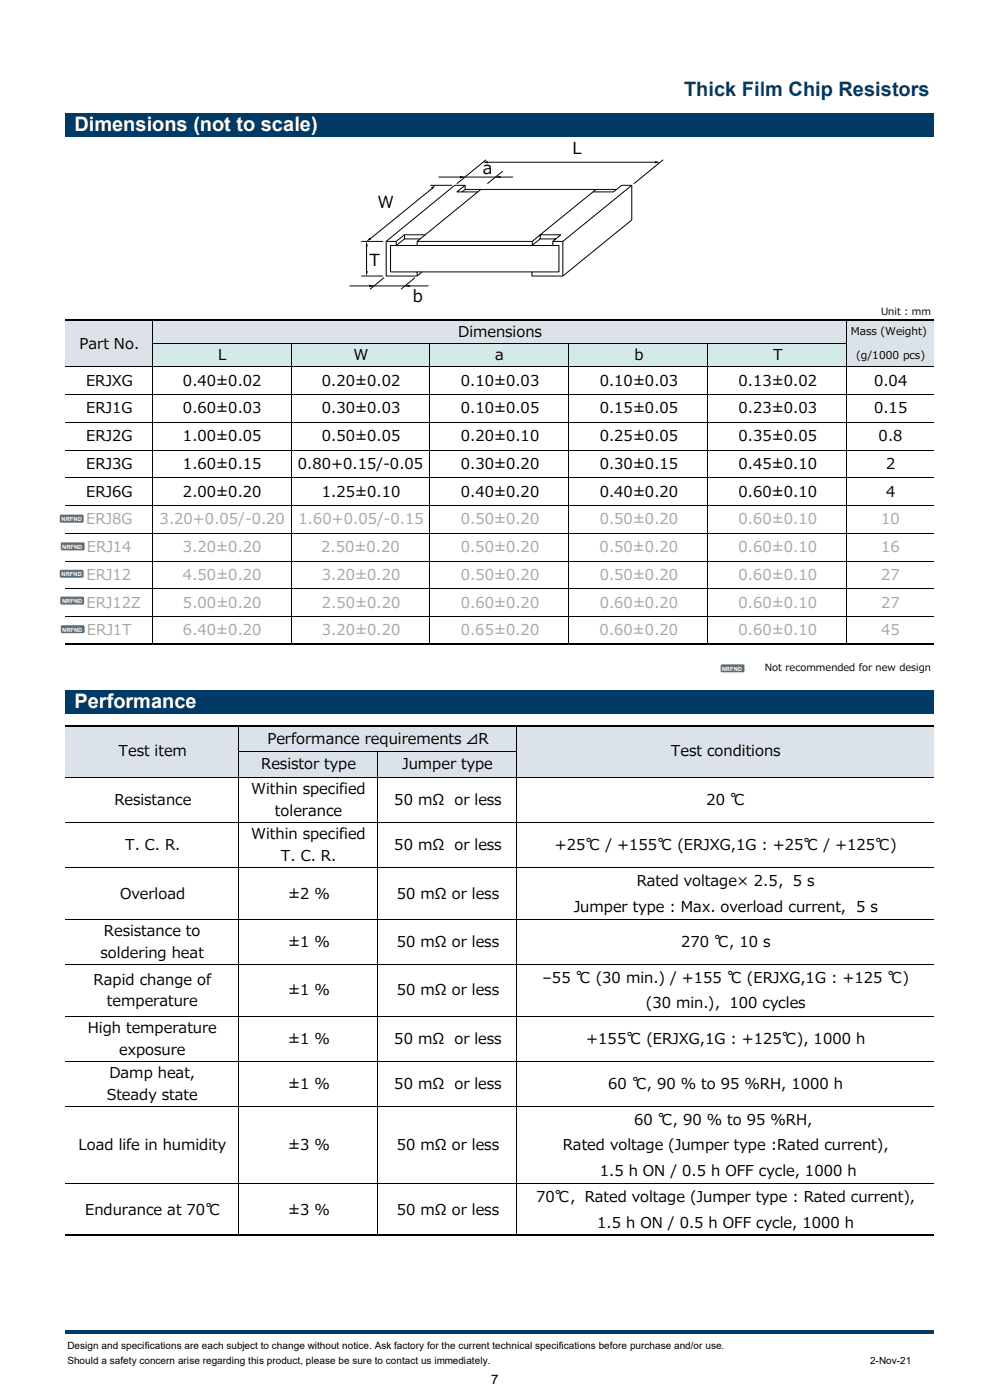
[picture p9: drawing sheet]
<svg xmlns="http://www.w3.org/2000/svg" width="210mm" height="297mm" viewBox="0 0 210 297" stroke-linecap="round" stroke-linejoin="round" font-family="sans-serif">
<defs><g id="words">
<text font-size="4.2" fill="#003b68" x="145.1" y="20.4">Thick Film Chip Resistors</text>
<g font-size="4.2" fill="#fff">
<text x="15.8" y="27.8">Dimensions (not to scale)</text>
<text x="15.8" y="150.2">Performance</text>
</g>
<g font-size="3.5">
<text x="121.4" y="32.6">L</text>
<text x="102.4" y="36.9">a</text>
<text x="80.1" y="44.2">W</text>
<text x="78.4" y="56.3">T</text>
<text x="87.6" y="64.1">b</text>
</g>
<g font-size="3.2">
<text x="97.2" y="71.5">Dimensions</text>
<text x="16.9" y="74">Part No.</text>
<text x="46.3" y="76.4">L</text>
<text x="75" y="76.4">W</text>
<text x="105" y="76.5">a</text>
<text x="134.6" y="76.4">b</text>
<text x="164" y="76.4">T</text>
<text x="18.2" y="81.8">ERJXG</text>
<text x="38.8" y="81.8">0.40±0.02</text>
<text x="68.3" y="81.8">0.20±0.02</text>
<text x="97.7" y="81.8">0.10±0.03</text>
<text x="127.2" y="81.8">0.10±0.03</text>
<text x="156.7" y="81.8">0.13±0.02</text>
<text x="185.4" y="81.8">0.04</text>
<text x="18.3" y="87.7">ERJ1G</text>
<text x="38.8" y="87.7">0.60±0.03</text>
<text x="68.3" y="87.7">0.30±0.03</text>
<text x="97.7" y="87.7">0.10±0.05</text>
<text x="127.2" y="87.7">0.15±0.05</text>
<text x="156.7" y="87.7">0.23±0.03</text>
<text x="185.4" y="87.7">0.15</text>
<text x="18.3" y="93.6">ERJ2G</text>
<text x="38.8" y="93.6">1.00±0.05</text>
<text x="68.3" y="93.6">0.50±0.05</text>
<text x="97.7" y="93.6">0.20±0.10</text>
<text x="127.2" y="93.6">0.25±0.05</text>
<text x="156.7" y="93.6">0.35±0.05</text>
<text x="186.4" y="93.6">0.8</text>
<text x="18.3" y="99.5">ERJ3G</text>
<text x="38.8" y="99.5">1.60±0.15</text>
<text x="63.2" y="99.5">0.80+0.15/-0.05</text>
<text x="97.7" y="99.5">0.30±0.20</text>
<text x="127.2" y="99.5">0.30±0.15</text>
<text x="156.7" y="99.5">0.45±0.10</text>
<text x="188" y="99.5">2</text>
<text x="18.3" y="105.4">ERJ6G</text>
<text x="38.8" y="105.4">2.00±0.20</text>
<text x="68.3" y="105.4">1.25±0.10</text>
<text x="97.7" y="105.4">0.40±0.20</text>
<text x="127.2" y="105.4">0.40±0.20</text>
<text x="156.7" y="105.4">0.60±0.10</text>
<text x="188" y="105.4">4</text>
<text x="25.1" y="160.5">Test item</text>
<text x="56.7" y="157.8">Performance requirements ⊿R</text>
<text x="142.3" y="160.5">Test conditions</text>
<text x="55.4" y="163.2">Resistor type</text>
<text x="85.3" y="163.2">Jumper type</text>
<text x="24.3" y="170.8">Resistance</text>
<text x="53.3" y="168.4">Within specified</text>
<text x="58.3" y="173.1">tolerance</text>
<text x="83.7" y="170.8">50 mΩ or less</text>
<text x="149.9" y="170.8">20 ℃</text>
<text x="53.3" y="178.1">Within specified</text>
<text x="26.5" y="180.4">T. C. R.</text>
<text x="59.6" y="182.7">T. C. R.</text>
<text x="83.7" y="180.4">50 mΩ or less</text>
<text x="117.7" y="180.4">+25℃ / +155℃ (ERJXG,1G : +25℃ / +125℃)</text>
<text x="25.5" y="190.6">Overload</text>
<text x="61.1" y="190.6">±2 %</text>
<text x="84.2" y="190.6">50 mΩ or less</text>
<text x="135.1" y="187.9">Rated voltage× 2.5，5 s</text>
<text x="121.7" y="193.4">Jumper type : Max. overload current, 5 s</text>
<text x="21.3" y="203.2">soldering heat</text>
<text x="22.1" y="198.6">Resistance to</text>
<text x="61.1" y="200.9">±1 %</text>
<text x="84.2" y="200.9">50 mΩ or less</text>
<text x="144.5" y="200.9">270 ℃, 10 s</text>
<text x="19.9" y="208.9">Rapid change of</text>
<text x="115.1" y="208.4">–55 ℃ (30 min.) / +155 ℃ (ERJXG,1G : +125 ℃)</text>
<text x="22.7" y="213.5">temperature</text>
<text x="61.1" y="211.2">±1 %</text>
<text x="84.2" y="211.2">50 mΩ or less</text>
<text x="137" y="213.9">(30 min.)，100 cycles</text>
<text x="18.6" y="219.1">High temperature</text>
<text x="61.1" y="221.4">±1 %</text>
<text x="83.6" y="221.4">50 mΩ or less</text>
<text x="124.4" y="221.4">+155℃ (ERJXG,1G : +125℃), 1000 h</text>
<text x="25.3" y="223.7">exposure</text>
<text x="22.6" y="233.3">Steady state</text>
<text x="23.2" y="228.7">Damp heat,</text>
<text x="61.1" y="231.1">±1 %</text>
<text x="83.6" y="231.1">50 mΩ or less</text>
<text x="129" y="231.1">60 ℃, 90 % to 95 %RH, 1000 h</text>
<text x="134.5" y="238.6">60 ℃, 90 % to 95 %RH,</text>
<text x="16.6" y="244.1">Load life in humidity</text>
<text x="61.1" y="244.1">±3 %</text>
<text x="84.2" y="244.1">50 mΩ or less</text>
<text x="119.4" y="244.1">Rated voltage (Jumper type :Rated current),</text>
<text x="127.2" y="249.5">1.5 h ON / 0.5 h OFF cycle, 1000 h</text>
<text x="18.1" y="257.7">Endurance at 70℃</text>
<text x="61.1" y="257.7">±3 %</text>
<text x="84.2" y="257.7">50 mΩ or less</text>
<text x="113.7" y="255">70℃，Rated voltage (Jumper type : Rated current),</text>
<text x="126.7" y="260.4">1.5 h ON / 0.5 h OFF cycle, 1000 h</text>
</g>
<g font-size="3.2" fill="#a6a6a6">
<text x="18.3" y="111.3">ERJ8G</text>
<text x="33.9" y="111.3">3.20+0.05/-0.20</text>
<text x="63.3" y="111.3">1.60+0.05/-0.15</text>
<text x="97.7" y="111.3">0.50±0.20</text>
<text x="127.2" y="111.3">0.50±0.20</text>
<text x="156.7" y="111.3">0.60±0.10</text>
<text x="186.9" y="111.3">10</text>
<text x="18.5" y="117.1">ERJ14</text>
<text x="38.8" y="117.1">3.20±0.20</text>
<text x="68.2" y="117.1">2.50±0.20</text>
<text x="97.7" y="117.1">0.50±0.20</text>
<text x="127.2" y="117.1">0.50±0.20</text>
<text x="156.7" y="117.1">0.60±0.10</text>
<text x="186.9" y="117.1">16</text>
<text x="18.4" y="123">ERJ12</text>
<text x="38.8" y="123">4.50±0.20</text>
<text x="68.3" y="123">3.20±0.20</text>
<text x="97.7" y="123">0.50±0.20</text>
<text x="127.2" y="123">0.50±0.20</text>
<text x="156.7" y="123">0.60±0.10</text>
<text x="186.9" y="123">27</text>
<text x="16.3" y="128.9">ERJ12Z</text>
<text x="38.8" y="128.9">5.00±0.20</text>
<text x="68.3" y="128.9">2.50±0.20</text>
<text x="97.7" y="128.9">0.60±0.20</text>
<text x="127.2" y="128.9">0.60±0.20</text>
<text x="156.7" y="128.9">0.60±0.10</text>
<text x="186.9" y="128.9">27</text>
<text x="18.5" y="134.8">ERJ1T</text>
<text x="38.8" y="134.8">6.40±0.20</text>
<text x="68.3" y="134.8">3.20±0.20</text>
<text x="97.7" y="134.8">0.65±0.20</text>
<text x="127.2" y="134.8">0.60±0.20</text>
<text x="156.7" y="134.8">0.60±0.10</text>
<text x="186.9" y="134.8">45</text>
</g>
<g font-size="2.3">
<text x="180.5" y="71.2">Mass (Weight)</text>
<text x="181.6" y="76.1">(g/1000 pcs)</text>
</g>
<g font-size="2.1">
<text x="186.9" y="66.8">Unit : mm</text>
<text x="162.3" y="142.3">Not recommended for new design</text>
<text x="14.3" y="286.3">Design and specifications are each subject to change without notice. Ask factory for the current technical specifications before purchase and/or use.</text>
<text x="14.3" y="289.4">Should a safety concern arise regarding this product, please be sure to contact us immediately.</text>
<text x="184.6" y="289.4">2-Nov-21</text>
</g>
<g font-size="1.2" fill="#fff">
<text x="13.1" y="110.5">NRFND</text>
<text x="13.2" y="116.4">NRFND</text>
<text x="13.1" y="122.2">NRFND</text>
<text x="13.2" y="127.8">NRFND</text>
<text x="13.2" y="134">NRFND</text>
<text x="153.1" y="142.3">NRFND</text>
</g>
</g></defs>
<path d="M13.8 24h184.2v4.9h-184.2z" fill="#003b68"/>
<path d="M13.8 68h184.2v4.9h-184.2z" fill="#dbe2e9"/>
<path d="M13.8 72.9h18.5v5h-18.5z" fill-rule="evenodd" fill="#dbe2e9"/>
<path d="M32.3 72.9h147.3v5h-147.3z" fill-rule="evenodd" fill="#d4eae9"/>
<path d="M179.6 72.9h18.4v5h-18.4z" fill="#dbe2e9"/>
<path d="M13.8 146.4h184.2v4.9h-184.2z" fill="#003b68"/>
<path d="M13.8 154h184.2v10.9h-184.2z" fill="#dbe2e9"/>
<g fill="none" stroke="#000" stroke-width=".21">
<path d="M13.8 77.8h184.2M32.3 68.2v68.3M32.3 72.9h147.3M61.7 72.9v63.6M91.2 72.9v63.6M120.7 72.9v63.6M150.1 72.9v63.6M179.6 68.2v68.3M13.8 83.7h184.2M13.8 89.6h184.2M13.8 95.5h184.2M13.8 101.4h184.2"/>
<path d="M13.8 107.3h184.2M13.8 113.1h184.2M13.8 119h184.2M13.8 124.9h184.2M13.8 130.8h184.2M50.7 154.1v107.8M50.7 159.4h58.9M80.2 159.5v102.4M109.6 154.1v107.8M13.8 164.9h184.2M13.8 174.5h184.2M13.8 184.1h184.2"/>
<path d="M13.8 195.1h184.2M13.8 204.7h184.2M13.8 215.6h184.2M13.8 225.2h184.2M13.8 234.8h184.2M13.8 251.2h184.2"/>
</g>
<path d="M13.8 68h184.2M13.8 136.7h184.2M13.8 154h184.2M13.8 262.1h184.2" fill="none" stroke="#000" stroke-width=".34"/>
<path d="M13.8 282.3h184.2v.7h-184.2z" fill-rule="evenodd" fill="#003b68"/>
<g fill="none" stroke="#000" stroke-width=".21">
<path d="M91.3 39.3h4.6M91.7 39.9l-13.2 10.8M93 37.6h15.9M98.7 39.3l-1.8 1.4h4.5M103.1 33.9l-6.2 5.1M103.2 34.4h36.1M106.6 36.3l-3.2 2.7M134 39.3l-14.6 11.9M140.7 33.9l-6.2 5.1M76.6 51.2h4.7M76.6 58.6h4.7M77.8 52.1v5.7"/>
<path d="M81.5 58.9l-3 2.5M84.1 51.2v.9h4.4M85.8 49.8v.9M88 58.9l-2.9 2.5M88.5 57.7h24.3M89.1 50.7h-3.3l-1.7 1.4h-1.3v5.6h5.7v.9M90.2 49.8h-4.4l-1.7 1.4h-2.2M98 40.7l.7-.5v-.9h-2.2l-14.6 11.9v7.4h6.6l1-.9M98.7 40.2h3.3M112.8 52.1h4.5M112.9 51.2v.9M117.3 51.2h2.1v7.4"/>
<path d="M117.9 50.7h-3.3v-.9l11.2-9.1h4.3l1.8-1.4h2.1v7.4l-14.6 11.9h-6.6v-.9h5.8v-5.6h-1.3v-.9l1.6-1.4h-4.3l-1.7 1.4h-24.4M125.8 40.7l.6-.5h-24.4l-13.5 11v.9h24.3l1.8-1.4M126.3 40.2h4.5M74.1 60.7h16.8"/>
</g>
<path d="M91.5 39.8l.9-.5-.7 .9zM97.6 37.3l1 .3-1 .2zM102.5 34.4l1-.2v.5zM105.2 37.6l1-.3v.5zM138.9 34.2l1.1 .2-1.1 .3zM77.8 51.2l.2 1.1h-.4zM77.6 57.5h.4l-.2 1.1zM78.4 50.4l.4 .4-1 .4zM78.3 60.4l1 .3-1 .2zM85.9 60.7l1-.3v.5z" fill="#000"/>
<g fill="#5c6b71">
<path d="M12.8 109.2h4.8l.1 .3v1.2l-.2 .2-4.7-.1-.1-.2v-1.1z" fill-rule="evenodd"/>
<path d="M12.9 115.2l.3-.1h4.5l.3 .3v1.1l-.3 .3h-4.5l-.3-.3z" fill-rule="evenodd"/>
<path d="M12.7 121l.3-.1h4.5l.2 .3v1.1l-.2 .3h-4.5l-.3-.3z" fill-rule="evenodd"/>
<path d="M12.9 126.6h4.8l.1 .3v1.2l-.2 .2-4.7-.1-.1-.2v-1.1z" fill-rule="evenodd"/>
<path d="M13 132.7h4.8l.2 .2-.1 1.3-.2 .1h-4.7l-.1-.3v-1.1z" fill-rule="evenodd"/>
<path d="M153 141h4.8l.1 .2v1.3l-.2 .1h-4.7l-.1-.3v-1.1z" fill-rule="evenodd"/>
</g>
<use href="#words"/>
</svg>
